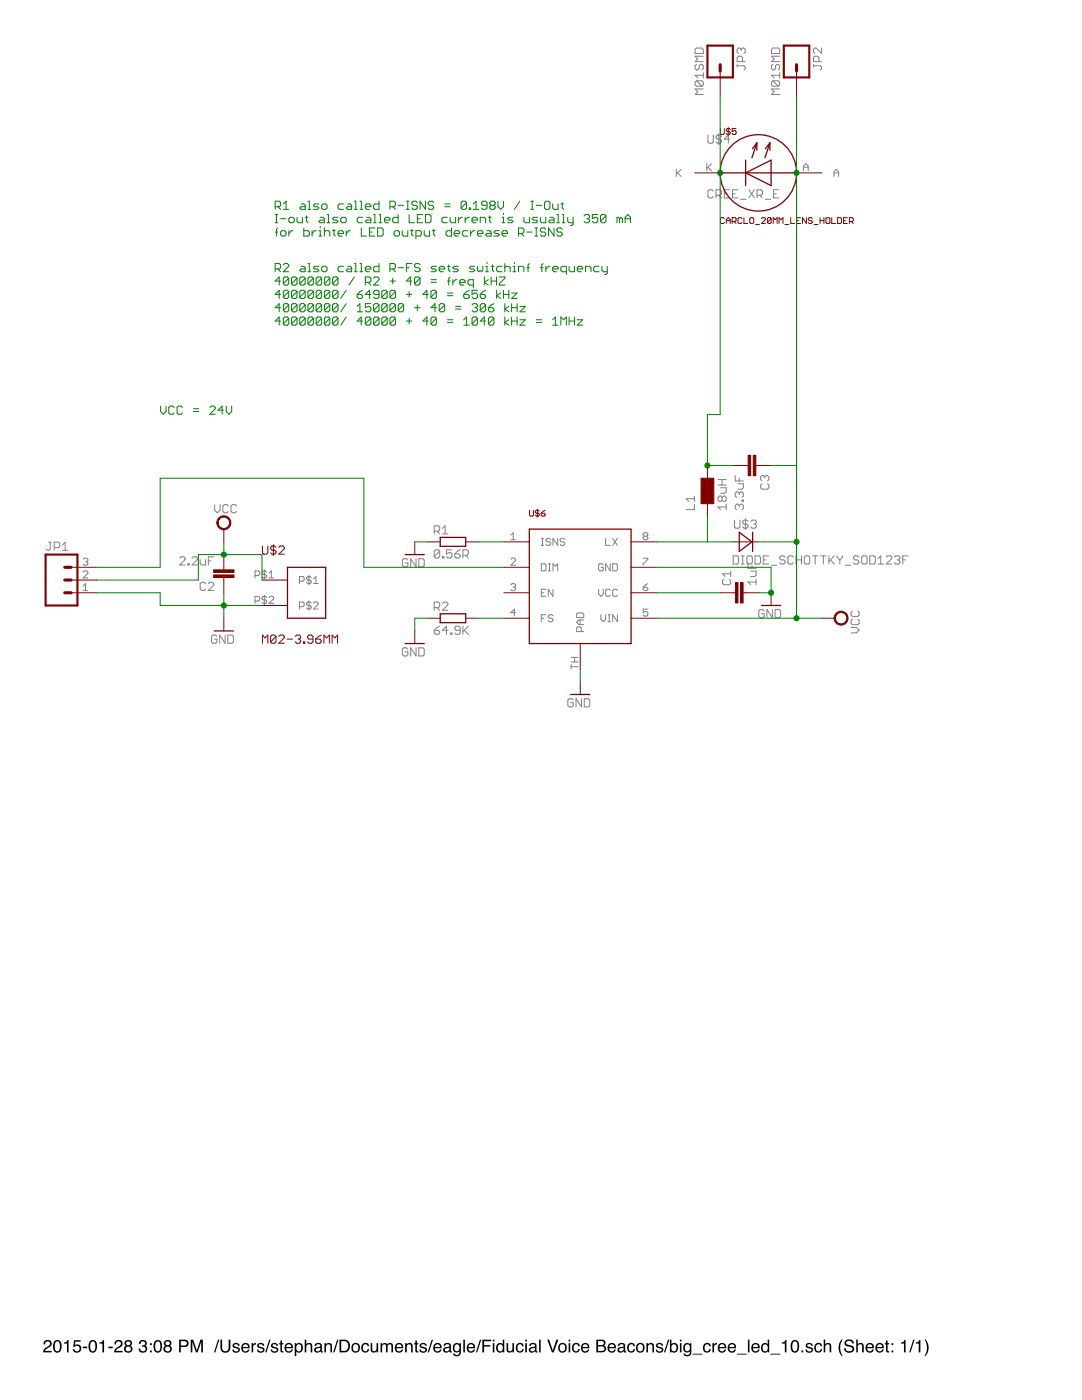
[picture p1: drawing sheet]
<svg xmlns="http://www.w3.org/2000/svg" width="216mm" height="279mm" viewBox="0 0 216 279" stroke-linecap="round" stroke-linejoin="round" font-family="sans-serif">
<path d="M9 267.6a.81 .81 0 0 1 1.2 .2 .81 .81 0 0 1-.5 1.2l-.5 .3-.2 .3h1.3v.3h-1.7a1.39 1.39 0 0 1 1.1-1.3 .5 .5 0 0 0 .2-.6 .5 .5 0 0 0-.6-.3 .5 .5 0 0 0-.3 .6h-.3zM11 267.6a.91 .91 0 0 1 1 .1 .91 .91 0 0 1 .3 1 .9 .9 0 0 1-.4 1.1 .9 .9 0 0 1-1.1-.2 1.91 1.91 0 0 1 .2-2zM11.1 267.8a1.65 1.65 0 0 0 .1 1.8l.4 .1a1.49 1.49 0 0 0 0-2zM12.8 267.9l.4-.1 .2-.4h.3v2.5h-.3v-1.8h-.6zM14.8 267.5h1.3v.3h-1.1l-.1 .7a.85 .85 0 0 1 1.2 .4 .85 .85 0 0 1-.5 1.1 .85 .85 0 0 1-1.1-.7h.3a.55 .55 0 0 0 .9 .2 .55 .55 0 0 0 0-.8 .55 .55 0 0 0-.8 .1h-.3zM16.5 268.8h.9v.3h-.9zM18.1 267.6a.91 .91 0 0 1 1 .1 .91 .91 0 0 1 .3 1 .9 .9 0 0 1-.4 1.1 .9 .9 0 0 1-1.2-.2 1.91 1.91 0 0 1 .3-2zM18.2 267.8a1.65 1.65 0 0 0 .1 1.8l.4 .1a1.49 1.49 0 0 0 0-2zM19.9 267.9l.4-.1 .2-.4h.3v2.5h-.4v-1.8h-.5zM21.6 268.8h.9v.3h-.9zM23.1 267.6a.81 .81 0 0 1 1.3 .2 .81 .81 0 0 1-.6 1.2l-.5 .3-.2 .3h1.4v.3h-1.7a1.39 1.39 0 0 1 1.1-1.3 .5 .5 0 0 0 .2-.6 .5 .5 0 0 0-.6-.3 .5 .5 0 0 0-.4 .6h-.3zM25.2 268.1a.42 .42 0 0 0 .8 0 .42 .42 0 0 0-.8 0zM25.1 269.2a.51 .51 0 0 0 1 0 .51 .51 0 0 0-1 0zM25 267.6a.7 .7 0 0 1 1.1-.1 .7 .7 0 0 1-.1 1.1 .77 .77 0 0 1 .2 1.1 .77 .77 0 0 1-1.2 0 .77 .77 0 0 1 .2-1.1l-.4-.5zM28 267.6a.72 .72 0 0 1 1-.1 .72 .72 0 0 1 .1 1l-.1 .1a.8 .8 0 0 1 .2 1.1 .8 .8 0 0 1-1.2 .2l-.3-.3v-.5h.3a.51 .51 0 0 0 .4 .7 .51 .51 0 0 0 .6-.5 .51 .51 0 0 0-.6-.5v-.3a.45 .45 0 0 0 .5-.3 .45 .45 0 0 0-.2-.6 .45 .45 0 0 0-.6 .3l-.1 .3h-.3zM29.9 268.1h.4v.3h-.4zM29.9 269.5h.4v.4h-.4zM31 267.6a.91 .91 0 0 1 1.1 .1 .91 .91 0 0 1 .2 1 .9 .9 0 0 1-.3 1.1 .9 .9 0 0 1-1.2-.2 1.91 1.91 0 0 1 .2-2zM31.2 267.8a1.65 1.65 0 0 0 .1 1.8l.3 .1a1.49 1.49 0 0 0 .1-2zM33 268.1a.42 .42 0 0 0 .8 0 .42 .42 0 0 0-.8 0zM32.9 269.2a.55 .55 0 0 0 1.1 0 .55 .55 0 0 0-1.1 0zM32.9 267.6a.7 .7 0 0 1 1-.1 .7 .7 0 0 1 0 1.1 .77 .77 0 0 1 .1 1.1 .77 .77 0 0 1-1.1 0 .77 .77 0 0 1 .1-1.1l-.3-.5zM35.7 267.4h1.2a.73 .73 0 0 1 .7 .7 .73 .73 0 0 1-.7 .7h-.8v1.1h-.4zM36.1 267.7v.8h.7a.45 .45 0 0 0 .5-.4 .45 .45 0 0 0-.5-.4zM38.1 267.4h.4l.8 2.1 .7-2.1h.5v2.5h-.3v-2.1l-.8 2.1h-.3l-.7-2.1v2.1h-.3zM43.5 267.4h.3l-.8 2.5h-.3zM44 267.4h.3v1.5a.65 .65 0 0 0 .7 .8 .65 .65 0 0 0 .6-.8v-1.5h.4v1.4a1.01 1.01 0 0 1-1 1.2 1.01 1.01 0 0 1-1-1.2zM46.6 268.2a.74 .74 0 0 1 1.2 .4h-.3a.39 .39 0 0 0-.4-.3 .39 .39 0 0 0-.4 .3l.2 .1a.79 .79 0 0 1 1 .8 .8 .8 0 0 1-.9 .5 .8 .8 0 0 1-.7-.7h.3a.45 .45 0 0 0 .5 .4 .45 .45 0 0 0 .4-.4v-.1a.93 .93 0 0 1-1.1-.8zM48.4 268.3a.85 .85 0 0 1 1-.2 .85 .85 0 0 1 .4 1h-1.3a.53 .53 0 0 0 .4 .6 .53 .53 0 0 0 .6-.4h.3a.9 .9 0 0 1-1.3 .6 .9 .9 0 0 1-.3-1.4zM48.6 268.4l-.1 .4h1l-.1-.3-.2-.2zM50.2 268h.3v.4l.3-.4h.3v.3a.5 .5 0 0 0-.6 .5v1.1h-.3zM51.5 268.2a.74 .74 0 0 1 1.2 .4h-.3a.39 .39 0 0 0-.4-.3 .39 .39 0 0 0-.3 .3l.1 .1a.79 .79 0 0 1 1 .8 .8 .8 0 0 1-.9 .5 .8 .8 0 0 1-.6-.7h.3a.45 .45 0 0 0 .4 .4 .45 .45 0 0 0 .5-.4l-.1-.1a.93 .93 0 0 1-1.1-.8zM53.7 267.4h.3l-.8 2.5h-.3zM54.2 268.2a.74 .74 0 0 1 1.3 .4h-.3a.39 .39 0 0 0-.4-.3 .39 .39 0 0 0-.4 .3l.2 .1a.79 .79 0 0 1 .9 .8 .8 .8 0 0 1-.8 .5 .8 .8 0 0 1-.7-.7h.3a.45 .45 0 0 0 .5 .4 .45 .45 0 0 0 .4-.4l-.1-.1a.93 .93 0 0 1-1-.8zM56 267.5h.3v.5h.3v.3h-.3v1.2l.3 .2v.2a.44 .44 0 0 1-.6-.4v-1.2h-.3v-.3h.3zM57 268.3a.85 .85 0 0 1 1-.2 .85 .85 0 0 1 .5 1h-1.4a.53 .53 0 0 0 .4 .6 .53 .53 0 0 0 .6-.4h.3a.9 .9 0 0 1-1.3 .6 .9 .9 0 0 1-.2-1.4zM57.3 268.4l-.2 .4h1l-.1-.3-.2-.2zM59.3 268.4a.71 .71 0 0 0-.2 .8 .71 .71 0 0 0 .7 .4 .72 .72 0 0 0 .3-.8 .72 .72 0 0 0-.7-.5zM58.8 268.1h.3v.2a.75 .75 0 0 1 .9-.2 .75 .75 0 0 1 .4 .8 .78 .78 0 0 1-.3 .9 .78 .78 0 0 1-1-.1v.9h-.3zM60.8 267.4h.3v.9a.65 .65 0 0 1 .8-.3 .65 .65 0 0 1 .4 .7v1.2h-.3v-1.2a.46 .46 0 0 0-.6-.4 .46 .46 0 0 0-.3 .6v1h-.3zM63 269.3a.44 .44 0 0 0 .6 .4 .44 .44 0 0 0 .2-.7zM62.9 268.2a.8 .8 0 0 1 1.3 .3v1.1l.2 .1v.2h-.3l-.2-.2a.63 .63 0 0 1-.9 .2 .63 .63 0 0 1-.2-.9l1.1-.3a.42 .42 0 0 0-.4-.5 .42 .42 0 0 0-.4 .4h-.3zM64.7 268h.3v.3a.66 .66 0 0 1 .8-.3 .66 .66 0 0 1 .4 .7v1.2h-.3v-1.2a.46 .46 0 0 0-.5-.4 .46 .46 0 0 0-.4 .6v1h-.3zM67.3 267.4h.2l-.8 2.5h-.2zM68.1 267.7v1.9h.6a.99 .99 0 0 0 .8-1 .99 .99 0 0 0-.8-.9zM67.7 267.4h1.1a1.29 1.29 0 0 1 1 1.2 1.29 1.29 0 0 1-1 1.3h-1.1zM70.7 268.4a.7 .7 0 0 0-.3 .9 .7 .7 0 0 0 .9 .3 .7 .7 0 0 0 .2-.9 .7 .7 0 0 0-.8-.3zM70.3 268.3a.94 .94 0 0 1 1.6 .6 .94 .94 0 0 1-1.4 .9l-.4-.5v-.6zM72.3 268.3a.76 .76 0 0 1 .8-.3 .76 .76 0 0 1 .6 .7h-.3a.51 .51 0 0 0-.7-.4 .51 .51 0 0 0-.3 .7 .49 .49 0 0 0 .4 .7 .49 .49 0 0 0 .6-.5h.3a.83 .83 0 0 1-1.1 .7 .83 .83 0 0 1-.5-1.2zM74 268h.3v1.3a.42 .42 0 0 0 .4 .4 .42 .42 0 0 0 .4-.5v-1.2h.3v1.9h-.2v-.3a.64 .64 0 0 1-.8 .3 .64 .64 0 0 1-.4-.6zM75.9 268h.3v.3a.6 .6 0 0 1 1.1 0 .62 .62 0 0 1 .7-.3 .62 .62 0 0 1 .4 .7v1.2h-.3v-1.3a.4 .4 0 0 0-.5-.3 .4 .4 0 0 0-.3 .5v1.1h-.3v-1.2a.42 .42 0 0 0-.5-.4 .42 .42 0 0 0-.3 .6v1h-.3zM79 268.3a.85 .85 0 0 1 1-.2 .85 .85 0 0 1 .5 1h-1.4a.53 .53 0 0 0 .4 .6 .53 .53 0 0 0 .6-.4h.3a.9 .9 0 0 1-1.2 .6 .9 .9 0 0 1-.3-1.4zM79.3 268.4l-.2 .4h1v-.3l-.3-.2zM80.8 268h.3v.3a.66 .66 0 0 1 .8-.3 .66 .66 0 0 1 .5 .7v1.2h-.4v-1.2a.46 .46 0 0 0-.5-.4 .46 .46 0 0 0-.3 .6v1h-.4zM82.9 267.5h.3v.5h.3v.3h-.3v1.2l.3 .2v.2a.44 .44 0 0 1-.6-.4v-1.2h-.3v-.3h.3zM83.9 268.2a.74 .74 0 0 1 1.2 .4h-.3a.39 .39 0 0 0-.4-.3 .39 .39 0 0 0-.3 .3l.1 .1a.79 .79 0 0 1 1 .8 .8 .8 0 0 1-.8 .5 .8 .8 0 0 1-.7-.7h.3a.45 .45 0 0 0 .4 .4 .45 .45 0 0 0 .5-.4l-.1-.1a.93 .93 0 0 1-1-.8zM86.1 267.4h.3l-.8 2.5h-.3zM86.7 268.3a.85 .85 0 0 1 1-.2 .85 .85 0 0 1 .4 1h-1.3a.53 .53 0 0 0 .4 .6 .53 .53 0 0 0 .6-.4h.3a.9 .9 0 0 1-1.3 .6 .9 .9 0 0 1-.3-1.4zM86.9 268.4l-.1 .4h1l-.1-.3-.2-.2zM88.8 269.3a.44 .44 0 0 0 .6 .4 .44 .44 0 0 0 .2-.7zM88.6 268.2a.8 .8 0 0 1 1.4 .3v1.1l.2 .1v.2h-.4l-.1-.2a.63 .63 0 0 1-.9 .2 .63 .63 0 0 1-.2-.9l1-.3a.42 .42 0 0 0-.3-.5 .42 .42 0 0 0-.5 .4h-.3zM90.6 268.3l.5-.3 .6 .3v-.2h.3v1.6a.81 .81 0 0 1-.6 1 .81 .81 0 0 1-1-.6h.3a.53 .53 0 0 0 .7 .3 .53 .53 0 0 0 .3-.8 .8 .8 0 0 1-1.1 .2 .8 .8 0 0 1-.2-1.1zM90.8 268.4a.65 .65 0 0 0-.1 .9 .65 .65 0 0 0 .8 .2 .64 .64 0 0 0 .2-.8 .64 .64 0 0 0-.9-.3zM92.4 267.4h.4v2.5h-.4zM93.4 268.3a.85 .85 0 0 1 1-.2 .85 .85 0 0 1 .4 1h-1.3a.53 .53 0 0 0 .3 .6 .53 .53 0 0 0 .7-.4h.3a.9 .9 0 0 1-1.3 .6 .9 .9 0 0 1-.3-1.4zM93.6 268.4l-.1 .4h1l-.1-.3-.2-.2zM95.8 267.4h.2l-.8 2.5h-.2zM96.2 267.4h1.8v.3h-1.4v.7h1.2v.3h-1.2v1.2h-.4zM98.3 268.1h.3v1.8h-.3zM98.3 267.4h.3v.3h-.3zM99.5 268.5a.69 .69 0 0 0-.2 .8 .69 .69 0 0 0 .7 .3 .73 .73 0 0 0 .3-.8 .73 .73 0 0 0-.6-.5zM99.3 268.1l.7-.1 .3 .3v-.9h.3v2.5h-.3v-.3a.8 .8 0 0 1-1 .2 .8 .8 0 0 1-.3-1zM101.1 268h.3v1.3a.42 .42 0 0 0 .5 .4 .42 .42 0 0 0 .3-.5l.1-1.2h.3v1.9h-.3v-.3a.64 .64 0 0 1-.7 .3 .64 .64 0 0 1-.5-.6zM103.2 268.3a.76 .76 0 0 1 .8-.3 .76 .76 0 0 1 .5 .7h-.3a.51 .51 0 0 0-.7-.4 .51 .51 0 0 0-.2 .7 .49 .49 0 0 0 .3 .7 .49 .49 0 0 0 .6-.5h.3a.83 .83 0 0 1-1.1 .7 .83 .83 0 0 1-.5-1.2zM104.8 268.1h.3v1.8h-.3zM104.8 267.4h.3v.3h-.3zM105.9 269.3a.44 .44 0 0 0 .6 .4 .44 .44 0 0 0 .2-.7zM105.7 268.2a.8 .8 0 0 1 1.4 .3v1.1l.2 .1v.2h-.4l-.1-.2a.63 .63 0 0 1-.9 .2 .63 .63 0 0 1-.2-.9l1-.3a.42 .42 0 0 0-.3-.5 .42 .42 0 0 0-.5 .4h-.3zM107.6 267.4h.3v2.5h-.3zM109.2 267.4h.4l.7 2.1 .7-2.1h.4l-.9 2.5h-.4zM111.9 268.4a.7 .7 0 0 0-.2 .9 .7 .7 0 0 0 .9 .3 .7 .7 0 0 0 .2-.9 .7 .7 0 0 0-.9-.3zM111.6 268.3a.94 .94 0 0 1 1.5 .6 .94 .94 0 0 1-1.3 .9l-.4-.5v-.6zM113.5 268.1h.3v1.8h-.3zM113.5 267.4h.3v.3h-.3zM114.4 268.3a.76 .76 0 0 1 .8-.3 .76 .76 0 0 1 .5 .7h-.3a.51 .51 0 0 0-.7-.4 .51 .51 0 0 0-.2 .7 .49 .49 0 0 0 .3 .7 .49 .49 0 0 0 .6-.5h.3a.83 .83 0 0 1-1.1 .7 .83 .83 0 0 1-.5-1.2zM116.2 268.3a.85 .85 0 0 1 1-.2 .85 .85 0 0 1 .4 1h-1.4a.53 .53 0 0 0 .4 .6 .53 .53 0 0 0 .7-.4h.3a.9 .9 0 0 1-1.3 .6 .9 .9 0 0 1-.3-1.4zM116.4 268.4l-.1 .4h1l-.1-.3-.3-.2zM119.3 267.6v.8a1.1 1.1 0 0 0 1.1-.2 .41 .41 0 0 0 0-.4 .41 .41 0 0 0-.5-.2zM119.3 268.7v.9h.8a.46 .46 0 0 0 .5-.5 .46 .46 0 0 0-.6-.4zM119 267.4h1.1a.63 .63 0 0 1 .7 .4 .63 .63 0 0 1-.3 .7 .72 .72 0 0 1 .4 .9 .72 .72 0 0 1-.8 .5h-1.1zM121.5 268.3a.85 .85 0 0 1 1-.2 .85 .85 0 0 1 .4 1h-1.3a.53 .53 0 0 0 .3 .6 .53 .53 0 0 0 .7-.4h.3a.9 .9 0 0 1-1.3 .6 .9 .9 0 0 1-.3-1.4zM121.7 268.4l-.1 .4h1l-.1-.3-.2-.2zM123.6 269.3a.44 .44 0 0 0 .5 .4 .44 .44 0 0 0 .3-.7zM123.4 268.2a.8 .8 0 0 1 1.3 .3v1.1l.2 .1v.2h-.3l-.2-.2a.63 .63 0 0 1-.8 .2 .63 .63 0 0 1-.2-.9l1-.3a.42 .42 0 0 0-.4-.5 .42 .42 0 0 0-.4 .4h-.3zM125.4 268.3a.76 .76 0 0 1 .8-.3 .76 .76 0 0 1 .5 .7h-.3a.51 .51 0 0 0-.7-.4 .51 .51 0 0 0-.2 .7 .49 .49 0 0 0 .3 .7 .49 .49 0 0 0 .6-.5h.3a.83 .83 0 0 1-1.1 .7 .83 .83 0 0 1-.4-1.2zM127.4 268.4a.7 .7 0 0 0-.2 .9 .7 .7 0 0 0 .9 .3 .7 .7 0 0 0 .2-.9 .7 .7 0 0 0-.9-.3zM127.1 268.3a.94 .94 0 0 1 1.6 .6 .94 .94 0 0 1-1.4 .9l-.4-.5v-.6zM129 268h.3v.3a.66 .66 0 0 1 .7-.3 .66 .66 0 0 1 .5 .7v1.2h-.3v-1.2a.46 .46 0 0 0-.6-.4 .46 .46 0 0 0-.3 .6v1h-.3zM131.1 268.2a.74 .74 0 0 1 1.2 .4h-.3a.39 .39 0 0 0-.4-.3 .39 .39 0 0 0-.4 .3l.2 .1a.79 .79 0 0 1 .9 .8 .8 .8 0 0 1-.8 .5 .8 .8 0 0 1-.7-.7h.3a.45 .45 0 0 0 .5 .4 .45 .45 0 0 0 .4-.4v-.1a.93 .93 0 0 1-1.1-.8zM133.3 267.4h.3l-.8 2.5h-.3zM133.7 267.4h.3v.9a.81 .81 0 0 1 1-.1 .81 .81 0 0 1 .3 1 .73 .73 0 0 1-.5 .7 .73 .73 0 0 1-.8-.2v.2h-.3zM134.1 268.4a.64 .64 0 0 0-.1 .9 .64 .64 0 0 0 .9 .2 .65 .65 0 0 0 0-.9 .65 .65 0 0 0-.8-.2zM135.7 268.1h.3v1.8h-.3zM135.7 267.4h.3v.3h-.3zM136.6 268.3l.5-.3 .6 .3v-.2h.3v1.6a.81 .81 0 0 1-.7 1 .81 .81 0 0 1-.9-.6h.3a.53 .53 0 0 0 .7 .3 .53 .53 0 0 0 .3-.8 .8 .8 0 0 1-1.1 .2 .8 .8 0 0 1-.2-1.1zM136.8 268.4a.65 .65 0 0 0-.2 .9 .65 .65 0 0 0 .9 .2 .64 .64 0 0 0 .2-.8 .64 .64 0 0 0-.9-.3zM138.2 270.2h2v.1h-2zM140.5 268.3a.76 .76 0 0 1 .8-.3 .76 .76 0 0 1 .5 .7h-.3a.51 .51 0 0 0-.6-.4 .51 .51 0 0 0-.3 .7 .49 .49 0 0 0 .3 .7 .49 .49 0 0 0 .6-.5h.3a.83 .83 0 0 1-1 .7 .83 .83 0 0 1-.5-1.2zM142.2 268h.3v.4l.3-.4h.3v.3a.5 .5 0 0 0-.6 .5v1.1h-.3zM143.5 268.3a.85 .85 0 0 1 1-.2 .85 .85 0 0 1 .4 1h-1.3a.53 .53 0 0 0 .4 .6 .53 .53 0 0 0 .6-.4h.3a.9 .9 0 0 1-1.3 .6 .9 .9 0 0 1-.3-1.4zM143.7 268.4l-.1 .4h1l-.1-.3-.2-.2zM145.4 268.3a.85 .85 0 0 1 1.1-.2 .85 .85 0 0 1 .4 1h-1.4a.53 .53 0 0 0 .4 .6 .53 .53 0 0 0 .6-.4h.4a.9 .9 0 0 1-1.3 .6 .9 .9 0 0 1-.3-1.4zM145.7 268.4l-.2 .4h1.1l-.1-.3-.3-.2zM147 270.2h2v.1h-2zM149.2 267.4h.3v2.5h-.3zM150.1 268.3a.85 .85 0 0 1 1.1-.2 .85 .85 0 0 1 .4 1h-1.4a.53 .53 0 0 0 .4 .6 .53 .53 0 0 0 .7-.4h.3a.9 .9 0 0 1-1.3 .6 .9 .9 0 0 1-.3-1.4zM150.4 268.4l-.2 .4h1.1l-.1-.3-.3-.2zM152.3 268.5a.69 .69 0 0 0-.1 .8 .69 .69 0 0 0 .7 .3 .73 .73 0 0 0 .3-.8 .73 .73 0 0 0-.6-.5zM152.2 268.1l.6-.1 .4 .3v-.9h.3v2.5h-.3v-.3a.8 .8 0 0 1-1.1 .2 .8 .8 0 0 1-.2-1zM153.7 270.2h2v.1h-2zM156 267.9l.5-.1 .2-.4h.2v2.5h-.3v-1.8h-.6zM158.2 267.6a.91 .91 0 0 1 1 .1 .91 .91 0 0 1 .3 1 .9 .9 0 0 1-.4 1.1 .9 .9 0 0 1-1.2-.2 1.91 1.91 0 0 1 .3-2zM158.3 267.8a1.65 1.65 0 0 0 .1 1.8l.3 .1a1.49 1.49 0 0 0 .1-2zM159.9 269.5h.4v.4h-.4zM160.9 268.2a.74 .74 0 0 1 1.3 .4h-.3a.39 .39 0 0 0-.4-.3 .39 .39 0 0 0-.4 .3l.2 .1a.79 .79 0 0 1 .9 .8 .8 .8 0 0 1-.8 .5 .8 .8 0 0 1-.7-.7h.3a.45 .45 0 0 0 .5 .4 .45 .45 0 0 0 .4-.4l-.1-.1a.93 .93 0 0 1-1-.8zM162.7 268.3a.76 .76 0 0 1 .8-.3 .76 .76 0 0 1 .5 .7h-.3a.51 .51 0 0 0-.6-.4 .51 .51 0 0 0-.3 .7 .49 .49 0 0 0 .3 .7 .49 .49 0 0 0 .6-.5h.3a.83 .83 0 0 1-1 .7 .83 .83 0 0 1-.5-1.2zM164.4 267.4h.3v.9a.65 .65 0 0 1 .7-.3 .65 .65 0 0 1 .5 .7v1.2h-.4v-1.2a.46 .46 0 0 0-.5-.4 .46 .46 0 0 0-.3 .6v1h-.3zM167.9 267.3h.2a3.1 3.1 0 0 0 0 3.3h-.2a2.6 2.6 0 0 1 0-3.3zM168.7 267.5a1 1 0 0 1 1.7 .6h-.4a.59 .59 0 0 0-.6-.5 .59 .59 0 0 0-.5 .6l.1 .1a2.08 2.08 0 0 1 1.4 .7 1.02 1.02 0 0 1-.7 1 1.02 1.02 0 0 1-1.2-.5l-.1-.4h.3a.71 .71 0 0 0 .7 .6 .71 .71 0 0 0 .7-.5l-.1-.3a2.06 2.06 0 0 1-1.5-.6v-.4zM170.8 267.4h.3v.9a.65 .65 0 0 1 .8-.3 .65 .65 0 0 1 .4 .7v1.2h-.3v-1.2a.46 .46 0 0 0-.5-.4 .46 .46 0 0 0-.4 .6v1h-.3zM172.9 268.3a.85 .85 0 0 1 1.1-.2 .85 .85 0 0 1 .4 1h-1.4a.53 .53 0 0 0 .4 .6 .53 .53 0 0 0 .7-.4h.3a.9 .9 0 0 1-1.3 .6 .9 .9 0 0 1-.3-1.4zM173.2 268.4l-.2 .4h1.1l-.1-.3-.3-.2zM174.9 268.3a.85 .85 0 0 1 1-.2 .85 .85 0 0 1 .5 1h-1.4a.53 .53 0 0 0 .4 .6 .53 .53 0 0 0 .6-.4h.3a.9 .9 0 0 1-1.3 .6 .9 .9 0 0 1-.2-1.4zM175.2 268.4l-.2 .4h1l-.1-.3-.2-.2zM176.8 267.5h.3v.5h.3v.3h-.3v1.2l.3 .2v.2a.44 .44 0 0 1-.6-.4v-1.2h-.3v-.3h.3zM177.9 268.1h.3v.3h-.3zM177.9 269.5h.3v.4h-.3zM179.8 267.9l.5-.1 .2-.4h.2v2.5h-.3v-1.8h-.6zM182.2 267.4h.3l-.8 2.5h-.3zM182.7 267.9l.5-.1 .2-.4h.3v2.5h-.4v-1.8h-.6zM184.5 267.3h.2l.3 .5a2.54 2.54 0 0 1-.3 2.8h-.2a3.1 3.1 0 0 0 0-3.3z" fill-rule="evenodd" fill="#000"/>
<g fill="none" stroke="#808080" stroke-width=".2">
<path d="M139 9.6h1.1l.2 .3v.8h-1.6v-.8zM139 16.1l-.3 .3v.5l.3 .3h1.1M139 12.8l-.3 .3v.6l.3 .2h.2l.3-.2v-.6l.3-.3h.3l.2 .3v.6l-.2 .2M139 16.1h1.1l.2 .3v.5l-.2 .3M139 16.1l1.1 1.1M140.3 11.2h-1.6l.5 .6-.5 .5h1.6M140.3 17.8h-1.6l.5 .5-.5 .6h1.6M140.3 14.5v1.1M140.3 15h-1.6l.5 .6M147.1 13.1h1.3l.3 .3v.3l-.3 .2M147.1 12.8v.6M147.9 9.9l-.3-.3h-.2l-.3 .3v.5l.3 .3"/>
<path d="M147.9 9.9l.3-.3h.2l.3 .3v.5l-.3 .3M147.9 9.9v.2M148.2 12.3v-.8l-.3-.3h-.5l-.3 .3v.8h1.6M153.9 9.9l.3-.3h1.1l.3 .3v.8h-1.7zM154.2 12.8l-.3 .3v.6l.3 .2h.3l.2-.2v-.6l.3-.3h.3l.3 .3v.6l-.3 .2M154.2 16.1l-.3 .3v.5l.3 .3h1.1M154.2 16.1h1.1l.3 .3v.5l-.3 .3M154.2 16.1l1.1 1.1M155.6 17.8h-1.7l.6 .5-.6 .6h1.7M155.6 15h-1.7l.6 .6M155.6 11.2h-1.7l.6 .6-.6 .5h1.7M155.6 14.5v1.1"/>
<path d="M162.3 13.1h1.4l.2 .3v.3l-.2 .2M162.3 12.8v.6M163.4 12.3v-.8l-.3-.3h-.5l-.3 .3v.8h1.6M163.9 9.6v1.1l-1-1.1h-.3l-.3 .3v.5l.3 .3M135 33.8v1.4M135.2 34.5l.7 .7M135.9 33.8l-.9 .9M141 32.7v1.4M141.2 27v1.3l.3 .3h.5l.3-.3v-1.3M141.3 33.4l.7 .7M142 32.7l-1 .9M142.3 38.1l-.3-.2h-.5l-.3 .2v1.1l.3 .3h.5l.3-.3"/>
<path d="M142.9 39h.8l.3-.3v-.6l-.3-.2h-.8v1.6M143.4 39l.6 .5M143.4 26.7v2.2M144 27.2l-.3-.2h-.5l-.3 .2v.3l.3 .3h.5l.3 .2v.3l-.3 .3h-.5l-.3-.3M144.5 38.7h.6M145.6 37.9h-1.1v1.6h1.1M145.6 27.8h-1.1l.8-.8v1.6M146.2 38.7h.5M147.2 37.9h-1v1.6h1M147.8 39.8h1.1M149.4 37.9l1.1 1.6M150.5 37.9l-1.1 1.6"/>
<path d="M151.1 39h.8l.2-.3v-.6l-.2-.2h-.8v1.6M151.6 39l.5 .5M152.7 39.8h1.1M154.3 38.7h.6M155.4 37.9h-1.1v1.6h1.1M160.3 34.1v-1l.5-.4 .5 .4v1M160.3 33.4h1M166.4 35.2v-.9l.5-.5 .4 .5v.9M166.4 34.5h.9M138.6 99v1.1M138.6 99.5h-1.7l.6 .6M143.3 96.8h1.6"/>
<path d="M143.3 95.7h1.6M143.8 97.3h1.1v.9l-.3 .2h-.8M144.1 99.3l.3-.3h.2l.3 .3v.5l-.3 .3h-.2l-.3-.3M144.1 99.3l-.3-.3h-.2l-.3 .3v.5l.3 .3h.2l.3-.3M144.1 95.7v1.1M144.1 99.3v.5M146.7 94.9v1.1h1.6M147.2 96.5h1.1v.8l-.2 .3h-.9M147.5 98.4l-.3-.2h-.2l-.3 .2v.6l.3 .3M147.5 95.4v.6M147.5 98.4v.3M147.5 98.4l.3-.2h.3l.2 .2v.6l-.2 .3"/>
<path d="M148.1 99.8h.2v.3h-.2zM152.1 96.5l-.3 .3v.5l.3 .3h1l.3-.3v-.5l-.3-.3M152.6 95.2l-.3-.3h-.2l-.3 .3v.5l.3 .3M152.6 95.2l.3-.3h.2l.3 .3v.5l-.3 .3M152.6 95.2v.2M9.7 108.2h.6M10 108.2v1.4l-.3 .2h-.2l-.3-.2M10.8 109.3h.8l.3-.3v-.5l-.3-.3h-.8v1.6M12.5 109.8h1M12.5 108.8l.5-.6v1.6M16.6 114.2l.2-.3h.5l.2 .3v.2l-.9 .9h.9M16.6 116.9l.5-.4v1.4"/>
<path d="M16.6 117.9h.9M16.6 111.6l.2-.2h.5l.2 .2v.3l-.2 .2M17.1 112.1h.2M17.3 112.1l.2 .2v.3l-.2 .2h-.5l-.2-.2M35.9 111.4l.2-.3h.6l.2 .3v.3l-1 1.1h1M37.5 112.5h.3v.3h-.3zM38.3 111.4l.3-.3h.5l.3 .3v.3l-1.1 1.1h1.1M39.9 111.7v.8l.3 .3h.8v-1.1M41 116.5l-.2-.3h-.6l-.3 .3v1.1l.3 .2h.6l.2-.2M41.6 112h.5M41.6 116.5l.2-.3h.6l.3 .3v.3l-1.1 1h1.1M42.7 111.1h-1.1v1.7"/>
<path d="M42.8 100.7v1.1l.6 .5 .5-.5v-1.1M45.6 101l-.3-.3h-.6l-.2 .3v1.1l.2 .2h.6l.3-.2M47.2 101l-.3-.3h-.5l-.3 .3v1.1l.3 .2h.5l.3-.2M50.9 114.9h.7l.2-.3v-.4l-.2-.3h-.7v1.4M50.9 120h.7l.2-.3v-.4l-.2-.3h-.7v1.4M52.7 113.7v1.9M52.7 118.8v1.8M53.2 114.2l-.2-.3h-.5l-.2 .3v.2l.2 .2h.5l.2 .3v.2l-.2 .2h-.5l-.2-.2M53.2 119.3l-.2-.3h-.5l-.2 .3v.2l.2 .2h.5l.2 .3v.2l-.2 .2h-.5l-.2-.2M53.7 115.3h.9M53.7 114.4l.4-.5v1.4M53.7 119.3l.2-.3h.5l.2 .3v.2l-.9 .9h.9"/>
<path d="M59.8 116h.7l.2-.2v-.5l-.2-.2h-.7v1.4M61.6 114.8v1.9M61.6 119.9v1.9M62.1 115.3l-.2-.2h-.5l-.2 .2v.2l.2 .3h.5l.2 .2v.2l-.2 .3h-.5l-.2-.3M62.6 116.5h.9M62.6 115.5l.4-.4v1.4M81.4 111.8l-.3-.3h-.5l-.3 .3v1.1l.3 .2h.5l.3-.2v-.6h-.6M83 111.5v1.6l-1.1-1.6v1.6M83.6 111.5h.8l.2 .3v1.1l-.2 .2h-.8zM86.6 106h.9l.2-.3v-.5l-.2-.3h-.9v1.7M87.2 106l.5 .6M87.7 110l-.2-.3h-.6l-.3 .3v1.1"/>
<path d="M87.7 110v1.1l-.2 .3h-.6l-.3-.3M87.7 110l-1.1 1.1M88.3 111.1h.3v.3h-.3zM88.3 105.5l.5-.6v1.7M88.3 106.6h1.1M90.2 109.7h-1.1v.9l.5-.3h.3l.3 .3v.5l-.3 .3h-.5l-.3-.3M90.7 110.6h.8l.3 .2v.3l-.3 .3h-.5l-.3-.3zM91.8 109.7l-.5 .3-.6 .6M92.4 110.8h.8l.3-.2v-.6l-.3-.3h-.8v1.7M92.9 110.8l.6 .6M101.9 106.8l.5-.5v1.4M101.9 116.7l.3-.2h.4l.3 .2v.2l-.3 .3"/>
<path d="M101.9 111.6l.3-.2h.4l.3 .2v.3l-1 .9h1M101.9 107.7h1M102.4 117.2h.2M102.6 117.2l.3 .2v.2l-.3 .3h-.4l-.3-.3M108 112.5h.7l.2 .3v.9l-.2 .2h-.7zM108 108.8h.5M108 107.4h.5M108 118.3h.5M108.2 107.4v1.4M108.9 117.6h-.9v1.4h.9M109.4 113.9h.5M109.4 112.5h.5"/>
<path d="M109.6 112.5v1.4M109.9 107.7l-.3-.3h-.4l-.3 .3v.2l.3 .2h.4l.3 .3v.2l-.3 .2h-.4l-.3-.2M110.3 113.9v-1.4l.5 .5 .5-.5v1.4M110.3 117.6v1.4l-.9-1.4v1.4M111.3 107.4v1.4l-1-1.4v1.4M112.7 107.7l-.2-.3h-.5l-.2 .3v.2l.2 .2h.5l.2 .3v.2l-.2 .2h-.5l-.2-.2M119.4 117.6v.9l.5 .5 .5-.5v-.9M120.4 112.8l-.3-.3h-.4l-.3 .3v.9l.3 .2h.4l.3-.2v-.5h-.5M120.8 107.4v1.4h1M121.8 117.8l-.3-.2h-.4l-.3 .2v1l.3 .2h.4l.3-.2M121.8 112.5v1.4l-1-1.4v1.4M122.3 112.5h.7l.2 .3v.9l-.2 .2h-.7z"/>
<path d="M122.3 107.4l.9 1.4M123.2 117.8l-.2-.2h-.5l-.2 .2v1l.2 .2h.5l.2-.2M123.2 107.4l-.9 1.4M128.3 117.2h.7l.3 .2v.2l-.3 .3h-.4l-.3-.3zM128.3 111.4h1v.2l-1 1v.2M128.6 107l-.3 .3v.2l.3 .2h.4l.3-.2v-.2l-.3-.3M128.6 107l-.3-.2v-.2l.3-.3h.4l.3 .3v.2l-.3 .2M128.6 107h.4M129.3 116.5l-1 .7M138.6 100.6v1.1h-1.7M144.4 115.6l-.2 .3v.5l.2 .3h1.1l.3-.3v-.5l-.3-.3M144.9 101.2h-1.6l.5 .5"/>
<path d="M144.9 100.6v1.1M145.8 114v1.1M145.8 114.5h-1.6l.5 .6M146.3 110.9h.8l.3 .3v1.1l-.3 .3h-.8zM146.6 103.8v1.4l.2 .2h.6l.2-.2v-1.4M147.5 100.9l-.3-.3h-.2l-.3 .3v.6l.3 .2M147.5 100.9l.3-.3h.3l.2 .3v.6l-.2 .2M147.5 100.9v.3M147.9 112.6h.6M147.9 110.9h.6M148.2 110.9v1.7M148.7 103.5v2.2"/>
<path d="M149.2 112.3v1.1h1.7M149.3 104.1l-.3-.3h-.5l-.3 .3v.2l.3 .3h.5l.3 .3v.3l-.3 .2h-.5l-.3-.2M149.3 110.9h.5l.3 .3v1.1l-.3 .3h-.5l-.3-.3v-1.1zM149.8 114h1.1v.8l-.3 .3h-.8M149.8 104.1l.3-.3h.5l.3 .3v.2l-.3 .3M150.1 112.9v.5M150.4 104.6h.2M150.6 104.6l.3 .3v.3l-.3 .2h-.5l-.3-.2M150.7 110.9h.8l.2 .3v1.1l-.2 .3h-.8zM150.9 116.1h-1.7l.6 .6M150.9 115.6v1.1M152.3 111.7h.5"/>
<path d="M153.4 110.9h-1.1v1.7h1.1M153.9 112.8h1.1M156.7 111.2l-.3-.3h-.5l-.3 .3v.3l.3 .2h.5l.3 .3v.3l-.3 .3h-.5l-.3-.3M158.3 111.2l-.3-.3h-.5l-.3 .3v1.1l.3 .3h.5l.3-.3M158.8 111.7h1.1M158.8 110.9v1.7M159.9 110.9v1.7M160.5 111.2l.3-.3h.5l.3 .3v1.1l-.3 .3h-.5l-.3-.3zM162.1 110.9h1.1M162.7 110.9v1.7M163.7 110.9h1.1M164.3 110.9v1.7"/>
<path d="M165.4 110.9v1.7M165.7 111.7l.8 .9M166.5 110.9l-1.1 1.1M167 110.9v.3l.6 .5M167.6 111.7v.9M168.1 110.9v.3l-.5 .5M168.7 112.8h1.1M171.4 111.2l-.3-.3h-.5l-.3 .3v.3l.3 .2h.5l.3 .3v.3l-.3 .3h-.5l-.3-.3M171.9 111.2l.3-.3h.6l.2 .3v1.1l-.2 .3h-.6l-.3-.3zM173.6 110.9h.8l.3 .3v1.1l-.3 .3h-.8zM175.2 112.6h1.1M175.2 111.5l.5-.6v1.7"/>
<path d="M176.8 111.2l.3-.3h.6l.2 .3v.3l-1.1 1.1h1.1M178.5 111.2l.3-.3h.5l.3 .3v.3l-.3 .2M179 111.7h.3M179.3 111.7l.3 .3v.3l-.3 .3h-.5l-.3-.3M180.1 111.7h.6M181.2 110.9h-1.1v1.7M43.3 127l-.3-.3h-.5l-.3 .3v1.1l.3 .3h.5l.3-.3v-.5h-.6M44.9 126.7v1.7l-1.1-1.7v1.7M45.5 126.7h.8l.3 .3v1.1l-.3 .3h-.8zM59.8 121.1h.7l.2-.3v-.4l-.2-.3h-.7v1.4M62.1 120.4l-.2-.3h-.5l-.2 .3v.2l.2 .2h.5l.2 .3v.2l-.2 .2h-.5l-.2-.2M62.6 120.4l.2-.3h.5l.2 .3v.2l-.9 .9h.9"/>
<path d="M81.4 129.6l-.3-.3h-.5l-.3 .3v1l.3 .3h.5l.3-.3v-.5h-.6M83 129.3v1.6l-1.1-1.6v1.6M83.6 129.3h.8l.2 .3v1l-.2 .3h-.8zM86.6 121.3h.9l.2-.3v-.6l-.2-.2h-.9v1.6M86.6 125.8h.9l.2 .2v.3l-.2 .3h-.6l-.3-.3zM87.2 121.3l.5 .5M87.7 125l-.5 .2-.6 .6M88.3 120.4l.3-.2h.5l.3 .2v.3l-1.1 1.1h1.1M89.4 125.8h-1.1l.8-.8v1.6M89.9 126.3h.3v.3h-.3zM91.8 125.8h-.8l-.3-.3v-.3l.3-.2h.5l.3 .2v1.1l-.3 .3h-.5l-.3-.3M92.4 125v1.6"/>
<path d="M92.6 125.8l.9 .8M93.5 125l-1.1 1M102.9 122.3h-1l.7-.7v1.4M108 123.4h.5M108.9 122.7h-.9v1.4M110.3 122.9l-.2-.2h-.5l-.2 .2v.2l.2 .3h.5l.2 .2v.2l-.2 .3h-.5l-.2-.3M114 133.1h1.4M114 132.6v.9M114 132.1h1.4M114 131.2h1.4M114.4 139.7l-.3-.3h-.5l-.3 .3v1.1l.3 .3h.5l.3-.3v-.5h-.5M114.7 131.2v.9"/>
<path d="M115.3 122.3h.9l.3 .3v.7h-1.4v-.7zM115.8 123.7v1M116 126v-.7l-.2-.2h-.5l-.2 .2v.7h1.4M116 139.4v1.7l-1.1-1.7v1.7M116.5 123.7h-1l-.4 .5 .4 .5h1M116.6 139.4h.8l.3 .3v1.1l-.3 .3h-.8zM119.9 122.7v.9l.5 .5 .4-.5v-.9M121.3 122.7h.5M121.3 124.1h.5M121.6 122.7v1.4M123.2 122.7v1.4l-.9-1.4v1.4M129.3 121.6h-1v.7l.7-.3 .3 .3v.4l-.3 .3h-.4l-.3-.3"/>
<path d="M152.5 121.9l-.3-.2h-.5l-.3 .2v1.1l.3 .3h.5l.3-.3v-.5h-.6M154.1 121.7v1.6l-1.1-1.6v1.6M154.7 121.7h.8l.3 .2v1.1l-.3 .3h-.8zM169.8 125.2h1.1l.5 .6-.5 .5h-1.1M170.1 123.6l-.3 .2v.6l.3 .3h1.1l.2-.3v-.6l-.2-.2M170.1 121.9l-.3 .3v.6l.3 .2h1.1l.2-.2v-.6l-.2-.3"/>
</g>
<g fill="none" stroke="#800000" stroke-width=".25">
<path d="M143.7 34.5h15.2M148.8 32v5M148.8 34.5l5.1-2.5v5zM151 28.5l-1 3M151 28.5v1.5M151 28.5l-.9 1.2M153.6 28.5l-1 3M153.6 28.5v1.5M153.6 28.5l-.9 1.2M57.4 113.2h7.6v10.2h-7.6zM80.9 110.7h3.8M87.8 107.3h5.1v1.7h-5.1z"/>
<path d="M105.6 105.6h20.3v22.8h-20.3zM147.5 106.2l2.6 1.9-2.6 1.9zM150.2 106.2v3.8M42.8 125.9h3.8M80.9 128.4h3.8M87.8 122.5h5.1v1.8h-5.1zM113.9 138.6h3.8M152 120.8h3.8"/>
<circle cx="151.3" cy="34.5" r="7.6"/>
</g>
<g fill="none" stroke="#800000" stroke-width=".2">
<path d="M143.7 14.2v5.1M158.9 14.2v5.1M138.6 34.5h5.1M143.8 25.7v.9l.2 .2h.3l.2-.2v-.9M145.3 25.5v1.5M145.7 25.9l-.2-.2h-.4l-.2 .4 .2 .1h.4l.2 .4-.2 .2h-.4l-.2-.2M146.9 25.7h-.8v.5l.4-.1 .4 .1v.4l-.2 .2h-.4l-.2-.2M158.9 34.5h5.1M144.5 43.6l-.2-.2h-.3l-.2 .2v.8l.2 .2h.3l.2-.2M144.9 44.6v-.8l.4-.4 .4 .4v.8M144.9 44h.8M146.1 44.2h.6l.2-.2v-.4l-.2-.2h-.6v1.2"/>
<path d="M146.5 44.2l.4 .4M148 43.6l-.2-.2h-.3l-.2 .2v.8l.2 .2h.3l.2-.2M148.4 43.4v1.2h.8M149.8 43.4h.4l.2 .2v.8l-.2 .2h-.4l-.2-.2v-.8zM150.8 44.8h.8M151.9 43.6l.2-.2h.4l.2 .2v.2l-.8 .8h.8M153.9 43.6l-.2-.2h-.4l-.2 .2v.8M153.9 43.6v.8l-.2 .2h-.4l-.2-.2M153.9 43.6l-.8 .8M154.3 44.6v-1.2l.4 .4 .4-.4v1.2M155.4 44.6v-1.2l.4 .4 .4-.4v1.2M156.6 44.8h.8"/>
<path d="M157.8 43.4v1.2h.8M159 44h.3M159.7 43.4h-.7v1.2h.7M160.9 43.4v1.2l-.8-1.2v1.2M162.1 43.6l-.2-.2h-.4l-.2 .4 .2 .2h.4l.2 .4-.2 .2h-.4l-.2-.2M162.5 44.8h.7M163.6 44h.8M163.6 43.4v1.2M164.4 43.4v1.2M165 43.4h.4l.2 .2v.8l-.2 .2h-.4l-.2-.2v-.8zM166 43.4v1.2h.8M167.1 43.4h.6l.2 .2v.8l-.2 .2h-.6z"/>
<path d="M168.3 44h.4M169.1 43.4h-.8v1.2h.8M169.5 44.2h.6l.2-.2v-.4l-.2-.2h-.6v1.2M169.9 44.2l.4 .4M141.2 92.9v2.5M146.2 92.9h3.1M150.8 92.9h3.1M14.2 118.3h5.1M14.2 115.8h5.1M14.2 113.2h5.1M44.7 105.6v2.5M44.7 110.7v3"/>
<path d="M44.7 115.3v3M52.3 115.8h5.1M52.4 109v1.3l.2 .3h.6l.2-.3v-1.3M54.5 108.7v2.2M55.1 109.2l-.3-.2h-.5l-.3 .2v.3l.3 .3h.5l.3 .3v.2l-.3 .3h-.5l-.3-.3M55.6 109.2l.3-.2h.6l.2 .2v.3l-1.1 1.1h1.1M82.8 108.1v2.6M85.3 108.1h2.5M92.9 108.1h2.6M100.5 108.1h5.1M100.5 118.3h5.1M100.5 113.2h5.1"/>
<path d="M105.7 101.8v1l.2 .2h.4l.1-.2v-1M107.2 101.6v1.6M107.6 102l-.2-.2h-.4l-.2 .2 .2 .4h.4l.2 .2-.2 .4h-.4l-.2-.2M108 102.4h.6l.2 .4-.2 .2h-.4l-.2-.2zM108.8 101.8l-.8 .6M125.9 108.1h5.1M125.9 118.3h5.1M125.9 113.2h5.1M141.2 100.5v2.6M143.7 118.3h3M146.2 108.1h5.1M148.3 118.3h3"/>
<path d="M153.9 118.3v2.5M44.7 123.4v2.5M52.3 120.8h5.1M52.4 128.4v-1.7l.5 .6 .5-.6v1.7M55.1 127v1.1l-.3 .3h-.5l-.3-.3M55.1 127l-.3-.3h-.5l-.3 .3v1.1M55.1 127l-1.1 1.1M55.6 127l.3-.3h.6l.2 .3v.3l-1.1 1.1h1.1M57.3 127.6h1.1M58.9 127l.3-.3h.5l.3 .3v.3l-.3 .3M59.5 127.6h.2M59.7 127.6l.3 .2v.3l-.3 .3h-.5l-.3-.3"/>
<path d="M60.5 128.1h.3v.3h-.3zM62.4 127.6h-.8l-.2-.3v-.3l.2-.3h.6l.2 .3v1.1l-.2 .3h-.6l-.2-.3M63 127.6h.8l.3 .2v.3l-.3 .3h-.5l-.3-.3zM64.1 126.7l-.6 .3-.5 .6M64.6 128.4v-1.7l.6 .6 .5-.6v1.7M66.3 128.4v-1.7l.5 .6 .6-.6v1.7M82.8 125.9v2.5M85.3 123.4h2.5M92.9 123.4h2.6M100.5 123.4h5.1M115.8 128.4v5.1M115.8 136.1v2.5"/>
<path d="M125.9 123.4h5.1M164 123.4h2.6"/>
</g>
<g fill="#800000" stroke="#800000" stroke-width=".2">
<path d="M166.8 122.4a1.4 1.4 0 0 1 2.2 .2 1.4 1.4 0 0 1-.8 2.1 1.4 1.4 0 0 1-1.8-1.3h.3a1.15 1.15 0 0 1 1.6-1.1 1.15 1.15 0 0 1 .3 1.9 1.15 1.15 0 0 1-1.9-.5v-.3h-.3z" fill-rule="evenodd"/>
<path d="M43.6 103.4a1.4 1.4 0 0 1 2.3 .2 1.4 1.4 0 0 1-.9 2.1 1.4 1.4 0 0 1-1.7-1.4h.2a1.15 1.15 0 0 1 1.6-1.1 1.15 1.15 0 0 1 .3 2 1.15 1.15 0 0 1-1.8-.6l-.1-.3h-.2z" fill-rule="evenodd"/>
</g>
<g fill="#800000" stroke="#800000" stroke-width=".2">
<path d="M139.9 95.4h2.5v5.1h-2.5z"/>
<path d="M147.8 116.3h.5v4h-.5z"/>
<path d="M146.7 116.3h.6v4h-.6z"/>
<path d="M42.6 113.7h4.1v.5h-4.1z"/>
<path d="M42.6 114.7h4.1v.6h-4.1z"/>
<path d="M149.3 90.9h.5v4h-.5z"/>
<path d="M150.3 90.9h.5v4h-.5z"/>
</g>
<path d="M141.2 9.1h5v6.4h-5zM156.4 9.1h5.1v6.4h-5.1zM9.1 110.7h6.4v10.1h-6.4z" fill="none" stroke="#800000" stroke-width=".42"/>
<path d="M143.7 12.9v1.3M158.9 12.9v1.3M12.9 113.2h1.3M12.9 115.8h1.3M12.9 118.3h1.3" fill="none" stroke="#800000" stroke-width=".61"/>
<g fill="none" stroke="#008000" stroke-width=".2">
<path d="M143.7 19.3v63.4h-2.5v10.2h5M158.9 19.3v104.1M54.9 41.3h.8l.3-.3v-.6l-.3-.2h-.8v1.6M54.9 53.7h.8l.3-.3v-.5l-.3-.3h-.8v1.6M54.9 44.4h.5M54.9 42.8h.5M54.9 46.3h.5M55.2 42.8v1.6M55.4 41.3l.6 .5M55.4 45.5l-.2 .3v1.3M55.4 53.7l.6 .5M56 43.6h1.1"/>
<path d="M56 56.1h-1.1l.8-.8v1.6M56 58.8h-1.1l.8-.9v1.7M56.3 46h.5l.3 .3v.5l-.3 .3h-.5l-.3-.3v-.5zM56.5 40.7l.6-.5v1.6M56.5 41.8h1.1M56.5 52.9l.3-.3h.5l.3 .3v.2l-1.1 1.1h1.1M57.6 55.5v1.1l-.3 .3h-.5l-.3-.3M57.6 58.2v1.1l-.3 .3h-.5l-.3-.3M57.6 55.5l-.3-.2h-.5l-.3 .2v1.1M57.6 58.2l-.3-.3h-.5l-.3 .3v1.1M57.6 55.5l-1.1 1.1M57.6 58.2l-1.1 1.1"/>
<path d="M57.6 46v1.1M57.9 43.4h.5l.3 .2v.6l-.3 .2h-.5l-.3-.2v-.6zM58.4 46h-.2l-.6 .6M59.3 43.4v.8l.2 .2h.8v-1M59.3 55.5v1.1l-.3 .3h-.6l-.2-.3M59.3 58.2v1.1l-.3 .3h-.6l-.2-.3M59.3 55.5l-.3-.2h-.6l-.2 .2v1.1M59.3 58.2l-.3-.3h-.6l-.2 .3v1.1M59.3 55.5l-1.1 1.1M59.3 58.2l-1.1 1.1M60.1 40.7h.5l.3 .3v.8h-.8l-.3-.3 .3-.2h.8M60.1 53.1h.5l.3 .3v.8h-.8l-.3-.2 .3-.3h.8"/>
<path d="M60.6 45.5v1.6h.8l.3-.3v-.5l-.3-.3h-.8M60.9 55.5v1.1l-.3 .3h-.5l-.3-.3M60.9 58.2v1.1l-.3 .3h-.5l-.3-.3M60.9 43.4h.5M60.9 55.5l-.3-.2h-.5l-.3 .2v1.1M60.9 58.2l-.3-.3h-.5l-.3 .3v1.1M60.9 55.5l-1.1 1.1M60.9 58.2l-1.1 1.1M61.2 43.1v1.1l.2 .2M61.4 40.2h.3v1.6M61.4 41.8h.6M61.4 52.6h.3v1.6"/>
<path d="M61.4 54.2h.6M62.3 46v1.1M62.5 55.5l-.2-.2h-.6l-.3 .2v1.1M62.5 55.5v1.1l-.2 .3h-.6l-.3-.3M62.5 58.2l-.2-.3h-.6l-.3 .3v1.1M62.5 58.2v1.1l-.2 .3h-.6l-.3-.3M62.5 55.5l-1.1 1.1M62.5 58.2l-1.1 1.1M63.1 46h-.3l-.5 .6M63.6 40.7h-.8l-.3 .3 .3 .3h.6l.2 .2-.2 .3h-.9M63.6 47.1h.6M63.6 46h.3v1.1"/>
<path d="M63.6 53.1h-.8l-.3 .3 .3 .3h.6l.2 .3-.2 .2h-.9M63.9 43.4h.6l.2 .2v.8h-.8l-.3-.2 .3-.3h.8M63.9 45.2v.3M64.2 41l.3-.3h.5l.3 .3v.5l-.3 .3h-.5l-.3-.3zM64.2 53.4l.3-.3h.5l.3 .3v.6l-.3 .2h-.5l-.3-.2zM64.2 55.5v1.1l-.3 .3h-.5l-.3-.3M64.2 58.2v1.1l-.3 .3h-.5l-.3-.3M64.2 55.5l-.3-.2h-.5l-.3 .2v1.1M64.2 58.2l-.3-.3h-.5l-.3 .3v1.1M64.2 55.5l-1.1 1.1M64.2 58.2l-1.1 1.1M64.7 46.3l.3-.3h.5l.3 .3v.8"/>
<path d="M64.7 45.5v1.6M65.3 44.4h.5M65.3 42.8h.2v1.6M65.8 55.5l-.3-.2h-.5l-.3 .2v1.1M65.8 58.2l-.3-.3h-.5l-.3 .3v1.1M65.8 55.5v1.1l-.3 .3h-.5l-.3-.3M65.8 58.2v1.1l-.3 .3h-.5l-.3-.3M65.8 55.5l-1.1 1.1M65.8 58.2l-1.1 1.1M66.4 46h.5M66.6 45.8v1l.3 .3M67.4 55.5v1.1l-.2 .3h-.6l-.2-.3"/>
<path d="M67.4 58.2v1.1l-.2 .3h-.6l-.2-.3M67.4 43.4h-.8l-.2 .2 .2 .3h.6l.2 .3-.2 .2h-.8M67.4 58.2l-.2-.3h-.6l-.2 .3v1.1M67.4 55.5l-.2-.2h-.6l-.2 .2v1.1M67.4 55.5l-1 1.1M67.4 58.2l-1 1.1M67.5 46.6h1v-.3l-.2-.3h-.6l-.2 .3v.5l.2 .3h.6M68 43.6l.3-.2h.5l.3 .2v.6l-.3 .2h-.5l-.3-.2zM68.5 40.7h-.8l-.2 .3v.5l.2 .3h.8M68.5 53.1h-.8l-.2 .3v.6l.2 .2h.8M69.1 46v1.1M69.1 57.9l-1.1 1.7"/>
<path d="M69.4 40.7h.5l.3 .3v.8h-.8l-.3-.3 .3-.2h.8M69.4 53.1h.5l.3 .3v.8h-.8l-.3-.2 .3-.3h.8M69.9 46h-.3l-.5 .6M70.7 40.2h.3v1.6M70.7 41.8h.6M70.7 52.6h.3v1.6M70.7 54.2h.6M70.7 55.3l-1.1 1.6M71.3 58.8h.8l.2 .2v.3l-.2 .3h-.6l-.2-.3zM71.8 40.2h.3v1.6M71.8 41.8h.5M71.8 52.6h.3v1.6"/>
<path d="M71.8 54.2h.5M72.1 45.5v1.6h1.1M72.3 43.4h-.8l-.2 .2v.6l.2 .2h.8M72.3 57.9l-.5 .3-.5 .6M72.9 41.3h1.1v-.3l-.3-.3h-.5l-.3 .3v.5l.3 .3h.5M72.9 53.7h1.1v-.3l-.3-.3h-.5l-.3 .3v.6l.3 .2h.5M72.9 56.3h.8l.3-.2v-.6l-.3-.2h-.8v1.6M73.2 43.4h.5l.3 .2v.8h-.8l-.3-.2 .3-.3h.8M73.4 56.3l.6 .6M73.7 46.3h.6M74 58.8h-1.1l.8-.9v1.7M74.5 55.5l.3-.2h.6l.2 .2v.3l-1.1 1.1h1.1"/>
<path d="M74.5 44.4h.6M74.5 42.8h.3v1.6M74.8 45.5h-1.1v1.6h1.1M75.4 45.5h.8l.3 .3v1l-.3 .3h-.8zM75.6 40.2v1.6h-.8l-.3-.3v-.5l.3-.3h.8M75.6 52.6v1.6h-.8l-.3-.2v-.6l.3-.3h.8M75.6 58.8h-.8l-.3-.3v-.3l.3-.3h.6l.2 .3v1.1l-.2 .3h-.6l-.3-.3M75.6 44.4h.6M75.6 42.8h.3v1.6M76.7 43.9h1.1v-.3l-.3-.2h-.5l-.3 .2v.6l.3 .2h.5M77.3 58.2l-.3-.3h-.5l-.3 .3v1.1M77.3 58.2v1.1l-.3 .3h-.5l-.3-.3"/>
<path d="M77.3 58.2l-1.1 1.1M77.8 41.3h.8l.3-.3v-.6l-.3-.2h-.8v1.6M77.8 53.7h.8l.3-.3v-.5l-.3-.3h-.8v1.6M77.8 56.1h1.1M78.4 41.3l.5 .5M78.4 55.5v1.1M78.4 53.7l.5 .5M78.6 46.3l.3-.3h.5l.3 .3v.5l-.3 .3h-.5l-.3-.3zM78.9 58.2l-.3-.3h-.5l-.3 .3v1.1M78.9 58.2v1.1l-.3 .3h-.5l-.3-.3M78.9 58.2l-1.1 1.1M79.4 42.8v1.6h-.8l-.2-.2v-.6l.2-.2h.8"/>
<path d="M79.5 41h1M79.5 53.4h1M80.3 46v.8l.2 .3h.9v-1.1M81.1 40.2h.5M81.1 41.8h.5M81.1 53.4h.5M81.1 58.8h1.1M81.4 40.2v1.6M81.6 42.8v1.6h1.1M81.6 58.2v1.1M81.9 46h.5M82.2 45.8v1l.2 .3"/>
<path d="M82.2 52.6h-1.1v1.6M82.2 56.1h-1.1l.8-.8v1.6M83 47.1h.8l.3-.3v-.5l-.3-.3h-.8v1.7M83.3 40.4l-.3-.2h-.6l-.2 .2v.3l.2 .3h.6l.3 .3v.2l-.3 .3h-.6l-.2-.3M83.3 43.6h.5M83.8 52.9l-.3-.3h-.5l-.3 .3v.2l.3 .3h.5l.3 .3v.3l-.3 .2h-.5l-.3-.2M83.8 55.5v1.1l-.3 .3h-.5l-.3-.3M83.8 55.5l-.3-.2h-.5l-.3 .2v1.1M83.8 55.5l-1.1 1.1M84.3 42.8h-1v1.6h1M84.6 46v.8l.3 .3h.8v-1.1M84.9 40.2v1.6l-1.1-1.6v1.6"/>
<path d="M84.9 42.8h.8l.3 .3v1.1l-.3 .2h-.8zM85.4 58.8h-1l.8-.9v1.7M86 56.3h1.1M86 55.8h1.1M86.3 46h.5M86.5 40.4l-.2-.2h-.6l-.3 .2v.3l.3 .3h.6l.2 .3v.2l-.2 .3h-.6l-.3-.3M86.6 45.8v1l.2 .3M87.1 58.2l-.3-.3h-.5l-.3 .3v1.1M87.1 53.1h-.8l-.3 .3 .3 .3h.5l.3 .3-.3 .2h-.8M87.1 58.2v1.1l-.3 .3h-.5l-.3-.3M87.1 58.2l-1.1 1.1M87.6 53.7h1.1v-.3l-.2-.3h-.6l-.3 .3v.6l.3 .2h.6"/>
<path d="M88.7 41.3h1.1M88.7 40.7h1.1M89.3 43.4h-.8l-.3 .2v.6l.3 .2h.8M89.3 53.1h.5M89.3 56.1h.5M89.3 59h1.1M89.3 58.5h1.1M89.5 52.9v1.1l.3 .2M89.8 43.4v.8l.3 .2h.8v-1M89.8 55.3l-.3 .2v1.4M90.1 45.5v1.6h-.8l-.3-.3v-.5l.3-.3h.8M90.4 55.8v1.1"/>
<path d="M90.6 46.6h1.1v-.3l-.3-.3h-.5l-.3 .3v.5l.3 .3h.5M91.2 55.8h-.3l-.5 .5M91.4 53.1h-.8l-.2 .3 .2 .3h.6l.2 .3-.2 .2h-.8M91.5 43.4v1M91.7 56.3h1.1v-.2l-.3-.3h-.5l-.3 .3v.5l.3 .3h.5M92.3 43.4h-.3l-.5 .5M92.5 58.8h.9l.2 .2v.3l-.2 .3h-.6l-.3-.3zM92.8 43.4v1M93.1 40.4l-.3-.2h-.5l-.3 .2v1.1M93.1 40.4v1.1l-.3 .3h-.5l-.3-.3M93.1 40.4l-1.1 1.1M93.4 46h-.9l-.2 .3v.5l.2 .3h.9"/>
<path d="M93.6 41.5h.3v.3h-.3zM93.6 43.4h-.2l-.6 .5M93.6 57.9l-.5 .3-.6 .6M93.9 46v1.1M94.2 43.9h1.1v-.3l-.3-.2h-.6l-.2 .2v.6l.2 .2h.6M94.4 41.8h1.1M94.4 40.7l.6-.5v1.6M94.4 56.9h-.8l-.2-.3v-.5l.2-.3h.8v1.6M94.7 46h-.3l-.5 .6M94.7 53.1h-.8l-.3 .3 .3 .3h.5l.3 .3-.3 .2h-.8M95.3 57.9h-1.1v.9l.5-.3h.3l.3 .3v.5l-.3 .3h-.6l-.2-.3M95.3 46.6h1.1v-.3l-.3-.3h-.6l-.2 .3v.5l.2 .3h.6"/>
<path d="M95.3 53.1v.9l.2 .2 .3-.2 .3 .2 .3-.2v-.9M95.8 44.4v-1h.8l.3 .2v.8M95.8 58.8h.8l.3 .2v.3l-.3 .3h-.5l-.3-.3zM96.6 55.3v1.6M96.9 53.1h.3v1.1M96.9 54.2h.6M96.9 57.9l-.5 .3-.6 .6M97.2 41h-.8l-.3-.3v-.3l.3-.2h.5l.3 .2v1.1l-.3 .3h-.5l-.3-.3M97.2 52.3v.3M97.2 46h.5l.3 .3v.8h-.8l-.3-.3 .3-.2h.8M97.5 43.4h.5M97.5 55.8l-.9 .5 .9 .6"/>
<path d="M97.7 43.1v1.1l.3 .2M98 41l-.3-.3v-.3l.3-.2h.6l.2 .2v.3l-.2 .3M98 41l-.3 .3v.2l.3 .3h.6l.2-.3v-.2l-.2-.3M98 41h.6M98 55.3v1.6M98 53.1h.6M98 56.1h1.1M98.3 52.9v1.1l.3 .2M99.1 55.3v1.6M99.1 57.9v1.7M99.4 40.2v1.1l.5 .5 .6-.5v-1.1M99.6 46h-.8l-.2 .3 .2 .3h.6l.2 .2-.2 .3h-.8"/>
<path d="M99.6 55.3h1.1v.2l-1.1 1.1v.3h1.1M99.9 58.5l-.8 .5 .8 .6M100.2 43.4h.3v1M100.2 44.4h.5M100.2 46.6h1.1v-.3l-.3-.3h-.5l-.3 .3v.5l.3 .3h.5M100.2 53.1h-.8l-.3 .3v.6l.3 .2h.8M100.5 42.6v.2M100.5 57.9v1.7M100.5 58.8h1M100.7 53.4l.3-.3h.5l.3 .3v.8M100.7 52.6v1.6M101.5 57.9v1.7"/>
<path d="M102.1 58.5h1.1l-1.1 1.1h1.1M102.4 43.4h-.8l-.3 .2 .3 .3h.5l.3 .3-.3 .2h-.8M102.4 54.2h.5M102.4 53.1h.2v1.1M102.6 52.3v.3M103.5 46.6h.8l.2-.3v-.5l-.2-.3h-.8v1.6M103.5 54.2v-1.1h.8l.2 .3v.8M103.7 40.2l-1.1 1.6M104 46.6l.5 .5M104.5 43.4v.8l.3 .2h.8v-1M105.1 46.3h1.1M105.1 53.4h.5"/>
<path d="M105.6 52.6l-.2 .3v1.3M105.9 40.2h.5M105.9 41.8h.5M106.2 40.2v1.6M106.7 47.1h.6M106.7 45.5h.6M107 41h1.1M107 45.5v1.6M107.3 43.4h-.8l-.3 .2 .3 .3h.5l.3 .3-.3 .2h-.8M107.8 43.4v.8l.3 .2h.8v-1M107.8 53.4h.6M108.4 52.6l-.3 .3v1.3"/>
<path d="M108.6 40.4l.3-.2h.6l.2 .2v1.1l-.2 .3h-.6l-.3-.3zM108.9 45.8l-.3-.3h-.5l-.3 .3v.2l.3 .3h.5l.3 .3v.2l-.3 .3h-.5l-.3-.3M108.9 53.1v1.1M109.7 43.4h.6l.3 .2v.8h-.9l-.2-.2 .2-.3h.9M109.7 53.1h-.2l-.6 .6M110.3 40.7v.8l.3 .3h.8v-1.1M110.3 53.7h1.1v-.3l-.3-.3h-.5l-.3 .3v.6l.3 .2h.5M110.6 45.5v1.6l-1.1-1.6v1.6M111.1 44.4h.5M111.1 42.8h.3v1.6M111.9 40.7h.6M112.2 40.4v1.1l.3 .3"/>
<path d="M112.2 45.8l-.3-.3h-.5l-.3 .3v.2l.3 .3h.5l.3 .3v.2l-.3 .3h-.5l-.3-.3M112.2 44.4h.5M112.2 42.8h.3v1.6M113 54.2h-.8l-.3-.2v-.6l.3-.3h.8v1.7M113.3 43.4v.8l.3 .2h.8M113.6 53.1v.9l.2 .2h.8v-1.1M114.4 43.4v1.3l-.3 .3h-.3M115.2 53.7h1.1v-.3l-.3-.3h-.5l-.3 .3v.6l.3 .2h.5M116.5 43.1l.3-.3h.6l.2 .3v.3l-.2 .2M116.8 54.2v-1.1h.8l.3 .3v.8M117.1 43.6h.3M117.4 43.6l.2 .3v.3l-.2 .2h-.6l-.3-.2"/>
<path d="M119.3 42.8h-1.1v.8l.5-.2h.3l.3 .2v.6l-.3 .2h-.5l-.3-.2M119.5 53.1h-.8l-.2 .3v.6l.2 .2h.8M120.1 53.1v.9l.3 .2h.8M120.9 43.1v1.1l-.3 .2h-.5l-.3-.2M120.9 43.1l-.3-.3h-.5l-.3 .3v1.1M120.9 43.1l-1.1 1.1M121.2 53.1v1.4l-.3 .3h-.3M123.6 43.6l-.2-.2h-.3v1M123.6 43.6v.8M123.6 43.6l.3-.2 .3 .2v.8M124.7 43.6h1.1M124.7 44.4v-1l.6-.6 .5 .6v1"/>
<path d="M56 61.4h-1.1l.8-.8v1.6M56 64.1h-1.1l.8-.8v1.6M57.6 60.9v1.1l-.3 .2h-.5l-.3-.2M57.6 63.5v1.1l-.3 .3h-.5l-.3-.3M57.6 60.9l-.3-.3h-.5l-.3 .3v1.1M57.6 63.5l-.3-.2h-.5l-.3 .2v1.1M57.6 60.9l-1.1 1.1M57.6 63.5l-1.1 1.1M59.3 60.9v1.1l-.3 .2h-.6l-.2-.2M59.3 63.5v1.1l-.3 .3h-.6l-.2-.3M59.3 60.9l-.3-.3h-.6l-.2 .3v1.1M59.3 63.5l-.3-.2h-.6l-.2 .2v1.1"/>
<path d="M59.3 60.9l-1.1 1.1M59.3 63.5l-1.1 1.1M60.9 60.9v1.1l-.3 .2h-.5l-.3-.2M60.9 63.5v1.1l-.3 .3h-.5l-.3-.3M60.9 60.9l-.3-.3h-.5l-.3 .3v1.1M60.9 63.5l-.3-.2h-.5l-.3 .2v1.1M60.9 60.9l-1.1 1.1M60.9 63.5l-1.1 1.1M62.5 60.9l-.2-.3h-.6l-.3 .3v1.1M62.5 63.5l-.2-.2h-.6l-.3 .2v1.1M62.5 60.9v1.1l-.2 .2h-.6l-.3-.2M62.5 63.5v1.1l-.2 .3h-.6l-.3-.3"/>
<path d="M62.5 60.9l-1.1 1.1M62.5 63.5l-1.1 1.1M64.2 60.9v1.1l-.3 .2h-.5l-.3-.2M64.2 63.5v1.1l-.3 .3h-.5l-.3-.3M64.2 60.9l-.3-.3h-.5l-.3 .3v1.1M64.2 63.5l-.3-.2h-.5l-.3 .2v1.1M64.2 60.9l-1.1 1.1M64.2 63.5l-1.1 1.1M65.8 60.9l-.3-.3h-.5l-.3 .3v1.1M65.8 63.5l-.3-.2h-.5l-.3 .2v1.1M65.8 60.9v1.1l-.3 .2h-.5l-.3-.2M65.8 63.5v1.1l-.3 .3h-.5l-.3-.3"/>
<path d="M65.8 60.9l-1.1 1.1M65.8 63.5l-1.1 1.1M67.4 60.9l-1 1.1M67.4 60.9v1.1l-.2 .2h-.6l-.2-.2M67.4 63.5v1.1l-.2 .3h-.6l-.2-.3M67.4 60.9l-.2-.3h-.6l-.2 .3v1.1M67.4 63.5l-.2-.2h-.6l-.2 .2v1.1M67.4 63.5l-1 1.1M69.1 60.6l-1.1 1.6M69.1 63.3l-1.1 1.6M71.3 62.2h1M71.3 61.2l.5-.6v1.6"/>
<path d="M72.3 64.1h-1l.8-.8v1.6M74 60.6h-1.1v.8l.5-.2h.3l.3 .2v.6l-.3 .2h-.5l-.3-.2M74 63.5l-.3-.2h-.5l-.3 .2v1.1M74 63.5v1.1l-.3 .3h-.5l-.3-.3M74 63.5l-1.1 1.1M75.6 60.9v1.1l-.2 .2h-.6l-.3-.2M75.6 63.5v1.1l-.2 .3h-.6l-.3-.3M75.6 60.9l-.2-.3h-.6l-.3 .3v1.1M75.6 63.5l-.2-.2h-.6l-.3 .2v1.1M75.6 60.9l-1.1 1.1M75.6 63.5l-1.1 1.1M77.3 60.9l-1.1 1.1"/>
<path d="M77.3 60.9l-.3-.3h-.5l-.3 .3v1.1M77.3 63.5l-.3-.2h-.5l-.3 .2v1.1M77.3 60.9v1.1l-.3 .2h-.5l-.3-.2M77.3 63.5v1.1l-.3 .3h-.5l-.3-.3M77.3 63.5l-1.1 1.1M78.9 60.9l-.3-.3h-.5l-.3 .3v1.1M78.9 63.5l-.3-.2h-.5l-.3 .2v1.1M78.9 60.9v1.1l-.3 .2h-.5l-.3-.2M78.9 63.5v1.1l-.3 .3h-.5l-.3-.3M78.9 60.9l-1.1 1.1M78.9 63.5l-1.1 1.1M80.5 60.9l-.2-.3h-.6l-.2 .3v1.1"/>
<path d="M80.5 60.9v1.1l-.2 .2h-.6l-.2-.2M80.5 60.9l-1 1.1M81.1 64.1h1.1M81.6 63.5v1.1M82.7 61.4h1.1M83.3 60.9v1.1M85.4 64.1h-1l.8-.8v1.6M87.1 63.5l-.3-.2h-.5l-.3 .2v1.1M87.1 63.5v1.1l-.3 .3h-.5l-.3-.3M87.1 61.4h-1.1l.8-.8v1.6M87.1 63.5l-1.1 1.1M88.7 60.9l-.2-.3h-.6l-.3 .3v1.1"/>
<path d="M88.7 60.9v1.1l-.2 .2h-.6l-.3-.2M88.7 60.9l-1.1 1.1M89.3 64.3h1.1M89.3 63.8h1.1M90.9 61.2h1.1M90.9 61.7h1.1M92.5 63.8l.6-.5v1.6M92.5 64.9h1.1M94.2 60.9l.2-.3h.6l.3 .3v.3l-.3 .2M94.7 61.4h.3M95 61.4l.3 .3v.3l-.3 .2h-.6l-.2-.2M95.3 63.5l-.3-.2h-.6l-.2 .2v1.1"/>
<path d="M95.3 63.5v1.1l-.3 .3h-.6l-.2-.3M95.3 63.5l-1.1 1.1M96.9 60.9l-.3-.3h-.5l-.3 .3v1.1M96.9 60.9v1.1l-.3 .2h-.5l-.3-.2M96.9 64.1h-1.1l.8-.8v1.6M96.9 60.9l-1.1 1.1M97.5 61.4h.8l.3 .3v.3l-.3 .2h-.6l-.2-.2zM98.6 63.5l-.3-.2h-.6l-.2 .2v1.1M98.6 60.6l-.6 .3-.5 .5M98.6 63.5v1.1l-.3 .3h-.6l-.2-.3M98.6 63.5l-1.1 1.1M100.7 60.6v1.6"/>
<path d="M100.7 63.3v1.6M101.5 61.2l-.8 .5 .8 .5M101.5 63.8l-.8 .5 .8 .6M102.1 61.4h1.1M102.1 60.6v1.6M102.1 63.3v1.6M102.1 64.1h1.1M103.2 60.6v1.6M103.2 63.3v1.6M103.7 63.8h1.1l-1.1 1.1h1.1M103.7 61.2h1.1l-1.1 1h1.1M107 64.3h1.1"/>
<path d="M107 63.8h1.1M110.3 64.9h1.1M110.3 63.8l.5-.5v1.6M111.9 64.9v-1.6l.6 .5 .5-.5v1.6M113.6 63.3v1.6M113.6 64.1h1M114.6 63.3v1.6M115.2 63.8h1.1l-1.1 1.1h1.1M32 81v1.1l.6 .6 .5-.6v-1.1M34.8 81.3l-.3-.3h-.5l-.3 .3v1.1l.3 .3h.5l.3-.3M36.4 81.3l-.3-.3h-.5l-.3 .3v1.1l.3 .3h.5l.3-.3M38.6 82.1h1.1"/>
<path d="M38.6 81.6h1.1M41.9 81.3l.2-.3h.6l.2 .3v.3l-1 1.1h1M44.6 81.9h-1.1l.8-.9v1.7M45.1 81v1.1l.6 .6 .5-.6v-1.1M153.9 92.9h5M19.3 115.8h20.3v-5.1h12.7v5.1M19.3 113.2h12.7v-17.8h40.6v17.8h27.9M19.3 118.3h12.7v2.5h20.3M44.7 108.1v2.6M44.7 118.3v5.1M82.8 108.1h2.5M95.5 108.1h5"/>
<path d="M131 108.1h15.2M131 113.2h22.9v5.1h-2.6M131 118.3h12.7M141.2 103.1v5M151.3 108.1h7.6M85.3 123.4h-2.5v2.5M95.5 123.4h5M115.8 133.5v2.6M131 123.4h33"/>
</g>
<g fill="#008000" stroke="#008000" stroke-width=".2">
<circle cx="158.9" cy="108.1" r=".51"/>
<circle cx="158.9" cy="123.4" r=".51"/>
<circle cx="158.9" cy="34.5" r=".51"/>
<circle cx="44.7" cy="110.7" r=".51"/>
<circle cx="153.9" cy="118.3" r=".51"/>
<circle cx="44.7" cy="120.8" r=".51"/>
<circle cx="141.2" cy="92.9" r=".51"/>
<circle cx="143.7" cy="34.5" r=".51"/>
</g>
</svg>
